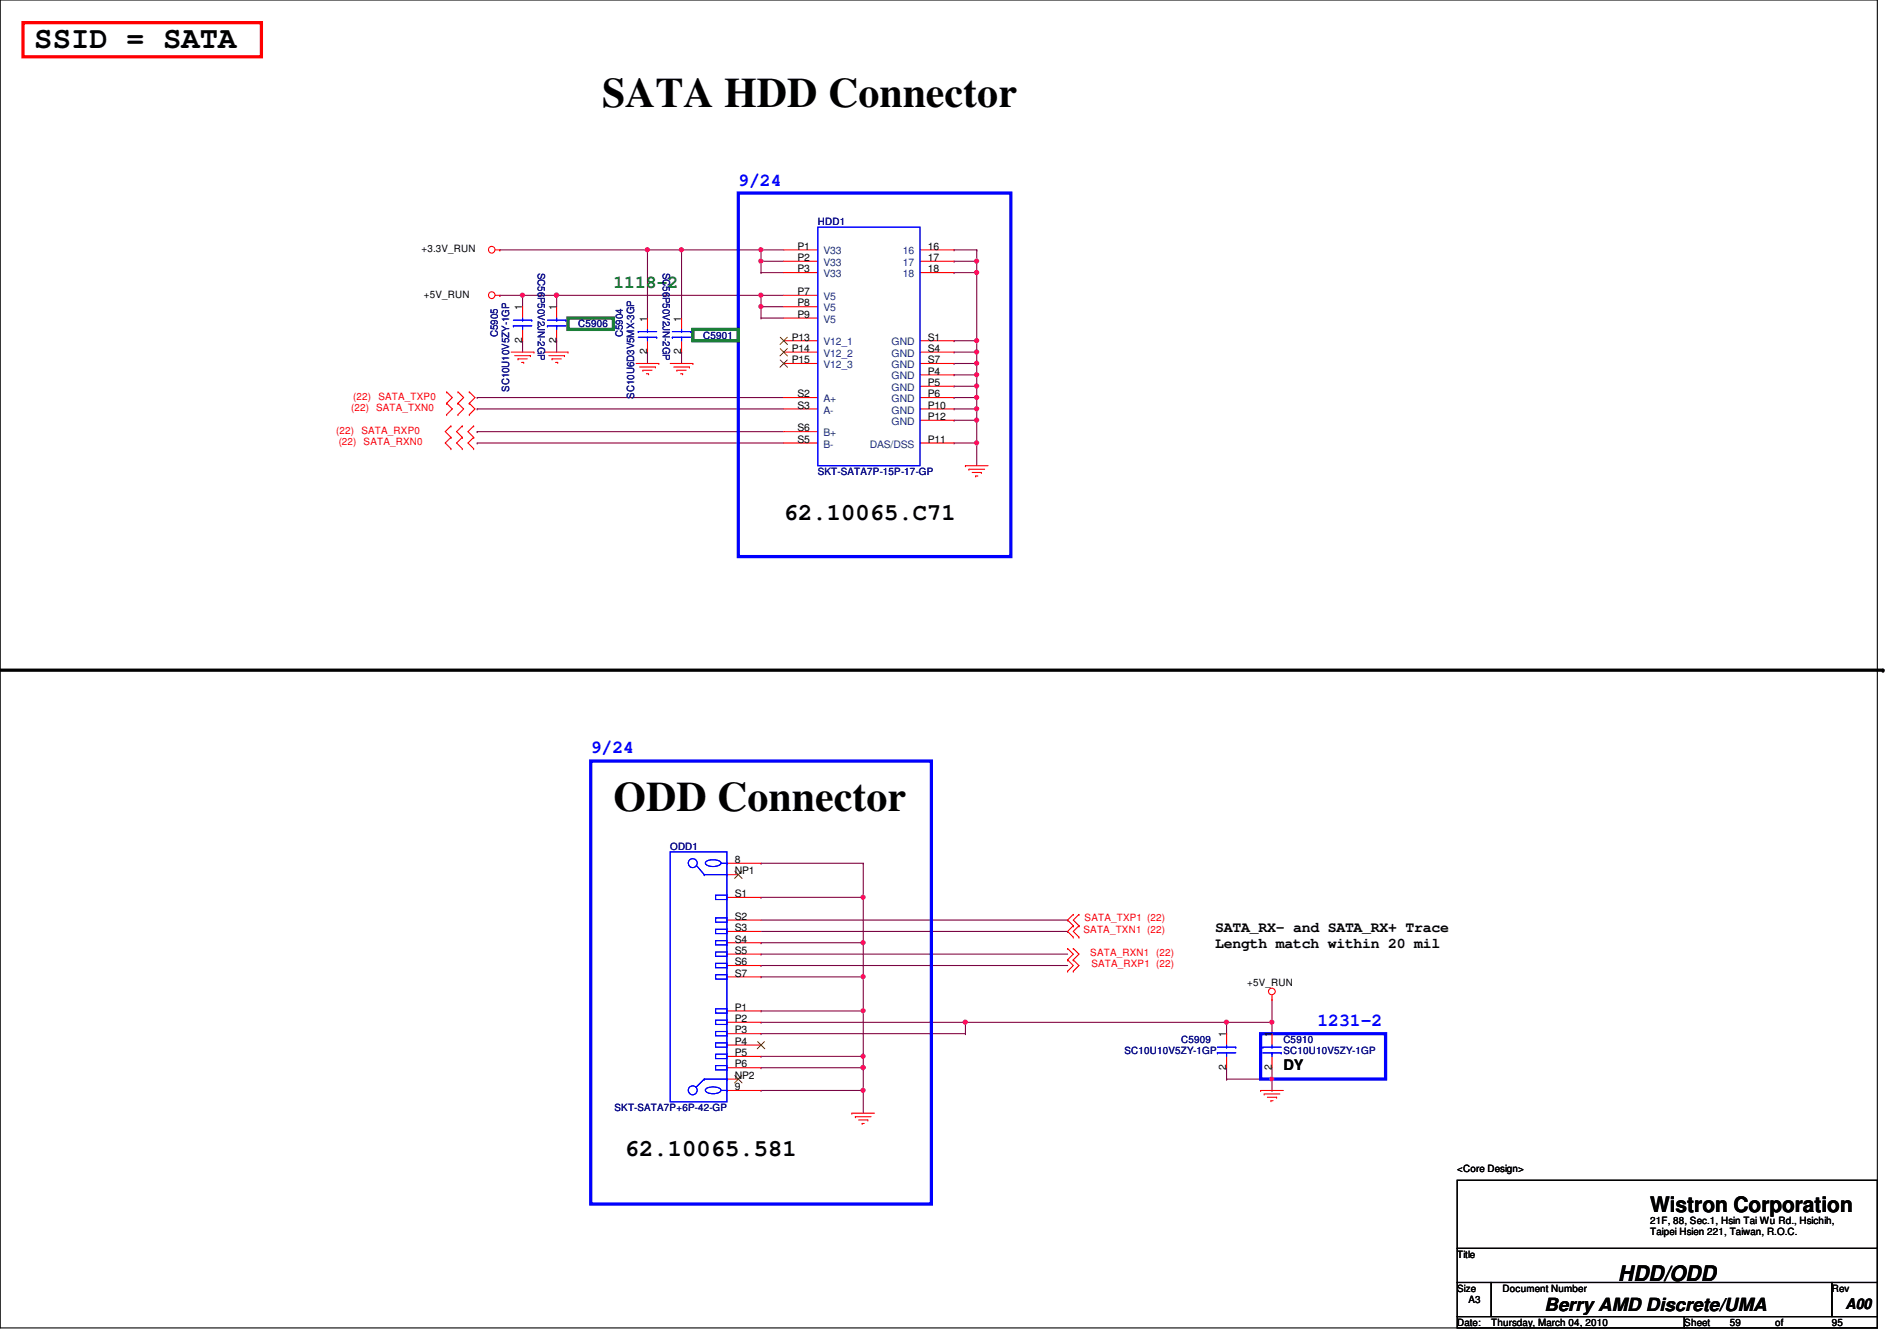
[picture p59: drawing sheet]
<svg xmlns="http://www.w3.org/2000/svg" width="297mm" height="210mm" viewBox="0 0 297 210" stroke-linecap="round" stroke-linejoin="round" font-family="sans-serif">
<defs><g id="words">
<g font-size="6.6">
<text x="94.3" y="16.7">SATA HDD Connector</text>
<text x="96.1" y="126.9">ODD Connector</text>
</g>
<text font-size="4.8" x="5.4" y="7.6">SSID = SATA</text>
<g font-size="3.7">
<text x="122.7" y="81.4">62.10065.C71</text>
<text x="97.8" y="181">62.10065.581</text>
</g>
<g font-size="3.3">
<text x="258.4" y="189.7">Wistron Corporation</text>
<text x="253.4" y="200.6">HDD/ODD</text>
</g>
<g font-size="2.8" fill="#00f">
<text x="115.6" y="29">9/24</text>
<text x="92.5" y="117.9">9/24</text>
<text x="206.3" y="160.6">1231-2</text>
</g>
<text font-size="2.8" fill="#008000" x="96.1" y="45">1118-2</text>
<text font-size="2.8" x="241.8" y="205.3">Berry AMD Discrete/UMA</text>
<g font-size="2.3">
<text x="190.3" y="145.9">SATA_RX- and SATA_RX+ Trace</text>
<text x="190.3" y="148.4">Length match within 20 mil</text>
<text x="201" y="167.5">DY</text>
<text x="289" y="204.9">A00</text>
</g>
<g font-size="1.6" fill="#000080">
<text x="128.1" y="35.2">HDD1</text>
<text x="84.2" y="42.7" transform="rotate(90 84.2 42.7)">SC56P50V2JN-2GP</text>
<text x="103.8" y="42.7" transform="rotate(90 103.8 42.7)">SC56P50V2JN-2GP</text>
<text x="78" y="52.8" transform="rotate(-90 78 52.8)">C5905</text>
<text x="90.5" y="51.2">C5906</text>
<text x="97.5" y="52.8" transform="rotate(-90 97.5 52.8)">C5904</text>
<text x="110.1" y="53">C5901</text>
<text x="79.8" y="61.3" transform="rotate(-90 79.8 61.3)">SC10U10V5ZY-1GP</text>
<text x="99.3" y="62.4" transform="rotate(-90 99.3 62.4)">SC10U6D3V5MX-3GP</text>
<text x="128.1" y="74.3">SKT-SATA7P-15P-17-GP</text>
<text x="104.9" y="133">ODD1</text>
<text x="176.1" y="165">SC10U10V5ZY-1GP</text>
<text x="185" y="163.2">C5909</text>
<text x="201" y="163.2">C5910</text>
<text x="201" y="165">SC10U10V5ZY-1GP</text>
<text x="96.2" y="173.9">SKT-SATA7P+6P-42-GP</text>
</g>
<g font-size="1.6">
<text x="66" y="39.5">+3.3V_RUN</text>
<text x="124.9" y="39.1">P1</text>
<text x="124.9" y="40.9">P2</text>
<text x="145.3" y="39.1">16</text>
<text x="145.3" y="40.9">17</text>
<text x="66.4" y="46.6">+5V_RUN</text>
<text x="124.9" y="42.6">P3</text>
<text x="124.9" y="46.2">P7</text>
<text x="124.9" y="48">P8</text>
<text x="145.3" y="42.6">18</text>
<text x="81.8" y="53.7" transform="rotate(-90 81.8 53.7)">2</text>
<text x="81.8" y="48.6" transform="rotate(-90 81.8 48.6)">1</text>
<text x="87.1" y="53.7" transform="rotate(-90 87.1 53.7)">2</text>
<text x="87.1" y="48.6" transform="rotate(-90 87.1 48.6)">1</text>
<text x="101.3" y="50.3" transform="rotate(-90 101.3 50.3)">1</text>
<text x="106.7" y="50.3" transform="rotate(-90 106.7 50.3)">1</text>
<text x="124" y="53.3">P13</text>
<text x="124.9" y="49.7">P9</text>
<text x="145.3" y="53.3">S1</text>
<text x="101.3" y="55.5" transform="rotate(-90 101.3 55.5)">2</text>
<text x="106.7" y="55.5" transform="rotate(-90 106.7 55.5)">2</text>
<text x="124" y="55.1">P14</text>
<text x="124" y="56.9">P15</text>
<text x="145.3" y="55.1">S4</text>
<text x="145.3" y="56.9">S7</text>
<text x="145.3" y="58.6">P4</text>
<text x="124.9" y="62.2">S2</text>
<text x="124.9" y="64">S3</text>
<text x="145.3" y="60.4">P5</text>
<text x="145.3" y="62.2">P6</text>
<text x="145.3" y="64">P10</text>
<text x="145.3" y="65.7">P12</text>
<text x="124.9" y="67.5">S6</text>
<text x="124.9" y="69.3">S5</text>
<text x="145.3" y="69.3">P11</text>
<text x="115.1" y="135.1">8</text>
<text x="115.1" y="136.9">NP1</text>
<text x="115.1" y="140.4">S1</text>
<text x="115.1" y="144">S2</text>
<text x="115.1" y="145.8">S3</text>
<text x="115.1" y="147.5">S4</text>
<text x="115.1" y="149.3">S5</text>
<text x="115.1" y="151.1">S6</text>
<text x="115.1" y="152.9">S7</text>
<text x="195.3" y="154.3">+5V_RUN</text>
<text x="115.1" y="158.2">P1</text>
<text x="115.1" y="160">P2</text>
<text x="115.1" y="161.8">P3</text>
<text x="115.1" y="163.5">P4</text>
<text x="115.1" y="165.3">P5</text>
<text x="115.1" y="167.1">P6</text>
<text x="192" y="167.5" transform="rotate(-90 192 167.5)">2</text>
<text x="192" y="162.3" transform="rotate(-90 192 162.3)">1</text>
<text x="199.1" y="167.5" transform="rotate(-90 199.1 167.5)">2</text>
<text x="199.1" y="162.3" transform="rotate(-90 199.1 162.3)">1</text>
<text x="115.1" y="170.6">9</text>
<text x="115.1" y="168.9">NP2</text>
<text x="228.2" y="183.5">&lt;Core Design&gt;</text>
<text x="258.4" y="191.5">21F, 88, Sec.1, Hsin Tai Wu Rd., Hsichih,</text>
<text x="228.2" y="196.8">Title</text>
<text x="258.4" y="193.3">Taipei Hsien 221, Taiwan, R.O.C.</text>
<text x="228.2" y="202.2">Size</text>
<text x="230" y="204">A3</text>
<text x="235.3" y="202.2">Document Number</text>
<text x="286.8" y="202.2">Rev</text>
<text x="228.2" y="207.5">Date:</text>
<text x="233.5" y="207.5">Thursday, March 04, 2010</text>
<text x="263.7" y="207.5">Sheet</text>
<text x="270.8" y="207.5">59</text>
<text x="278" y="207.5">of</text>
<text x="286.8" y="207.5">95</text>
</g>
<g font-size="1.6" fill="#004080">
<text x="128.9" y="39.8">V33</text>
<text x="128.9" y="41.6">V33</text>
<text x="141.4" y="39.8">16</text>
<text x="141.4" y="41.6">17</text>
<text x="128.9" y="43.4">V33</text>
<text x="128.9" y="46.9">V5</text>
<text x="141.4" y="43.4">18</text>
<text x="128.9" y="48.7">V5</text>
<text x="128.9" y="50.5">V5</text>
<text x="128.9" y="54.1">V12_1</text>
<text x="128.9" y="55.8">V12_2</text>
<text x="128.9" y="57.6">V12_3</text>
<text x="139.6" y="54.1">GND</text>
<text x="139.6" y="55.8">GND</text>
<text x="139.6" y="57.6">GND</text>
<text x="139.6" y="59.4">GND</text>
<text x="128.9" y="62.9">A+</text>
<text x="128.9" y="64.7">A-</text>
<text x="139.6" y="61.2">GND</text>
<text x="139.6" y="62.9">GND</text>
<text x="139.6" y="64.7">GND</text>
<text x="128.9" y="68.3">B+</text>
<text x="128.9" y="70.1">B-</text>
<text x="136.2" y="70.1">DAS/DSS</text>
<text x="139.6" y="66.5">GND</text>
</g>
<g font-size="1.6" fill="#f00">
<text x="55" y="64.4">(22)</text>
<text x="55.3" y="62.6">(22)</text>
<text x="58.9" y="64.4">SATA_TXN0</text>
<text x="59.3" y="62.6">SATA_TXP0</text>
<text x="52.7" y="67.9">(22)</text>
<text x="53" y="69.7">(22)</text>
<text x="56.6" y="67.9">SATA_RXP0</text>
<text x="56.9" y="69.7">SATA_RXN0</text>
<text x="169.7" y="146">SATA_TXN1 (22)</text>
<text x="169.8" y="144.2">SATA_TXP1 (22)</text>
<text x="170.7" y="149.6">SATA_RXN1 (22)</text>
<text x="170.9" y="151.3">SATA_RXP1 (22)</text>
</g>
</g></defs>
<path d="M0 0h294v207.9h-294z" fill="none" stroke="#000" stroke-width=".17"/>
<path d="M135.2 152.9h.1M135.2 140.5h.1M135.2 140.5v7.1M135.2 152.9v5.3" fill="none" stroke="#800040" stroke-width=".17"/>
<circle cx="135.1" cy="147.5" r=".32" fill="#f0f"/>
<circle cx="135.1" cy="147.5" r=".32" fill="none" stroke="#f0f" stroke-width=".17"/>
<path d="M119.2 135.1h.1M119.2 135.1h16M119.2 149.4h.1M119.2 149.4h48M151.2 160h.1M151.2 160h40.9" fill="none" stroke="#800040" stroke-width=".17"/>
<circle cx="151.1" cy="160" r=".32" fill="#f0f"/>
<circle cx="151.1" cy="160" r=".32" fill="none" stroke="#f0f" stroke-width=".17"/>
<path d="M199.2 156.5h.1M199.2 156.5v3.5h-7.1M192.1 161.8h.1M192.1 160h.1M192.1 160v1.8" fill="none" stroke="#800040" stroke-width=".17"/>
<circle cx="199.1" cy="160" r=".32" fill="#f0f"/>
<circle cx="199.1" cy="160" r=".32" fill="none" stroke="#f0f" stroke-width=".17"/>
<circle cx="192" cy="160" r=".32" fill="#f0f"/>
<circle cx="192" cy="160" r=".32" fill="none" stroke="#f0f" stroke-width=".17"/>
<path d="M192.1 168.9h.1M192.1 168.9h7.1v1.8M192.1 167.1v1.8M199.2 170.7h.1" fill="none" stroke="#800040" stroke-width=".17"/>
<circle cx="199.1" cy="168.9" r=".32" fill="#f0f"/>
<circle cx="199.1" cy="168.9" r=".32" fill="none" stroke="#f0f" stroke-width=".17"/>
<path d="M119.2 161.8h.1M119.2 165.4h.1M119.2 161.8h32M119.2 165.4h16" fill="none" stroke="#800040" stroke-width=".17"/>
<circle cx="135.1" cy="165.3" r=".32" fill="#f0f"/>
<circle cx="135.1" cy="165.3" r=".32" fill="none" stroke="#f0f" stroke-width=".17"/>
<g fill="none" stroke="#800040" stroke-width=".17">
<path d="M119.2 158.2h.1M119.2 151.1h.1M119.2 140.5h.1M119.2 158.2h16M119.2 151.1h48M119.2 140.5h16M119.2 167.1h.1M119.2 167.1h16M151.2 161.8h.1M151.2 160v1.8M199.2 161.8h.1M199.2 168.9h.1"/>
<path d="M199.2 160v1.8M199.2 167.1v1.8"/>
</g>
<circle cx="135.1" cy="167.1" r=".32" fill="#f0f"/>
<circle cx="135.1" cy="167.1" r=".32" fill="none" stroke="#f0f" stroke-width=".17"/>
<path d="M119.2 152.9h.1M119.2 152.9h16" fill="none" stroke="#800040" stroke-width=".17"/>
<circle cx="135.1" cy="152.9" r=".32" fill="#f0f"/>
<circle cx="135.1" cy="152.9" r=".32" fill="none" stroke="#f0f" stroke-width=".17"/>
<path d="M119.2 170.7h.1M119.2 170.7h16M135.2 167.1h.1M135.2 170.7h.1M135.2 167.1v7.1" fill="none" stroke="#800040" stroke-width=".17"/>
<circle cx="135.1" cy="170.7" r=".32" fill="#f0f"/>
<circle cx="135.1" cy="170.7" r=".32" fill="none" stroke="#f0f" stroke-width=".17"/>
<path d="M135.2 135.1h.1M135.2 135.1v5.4" fill="none" stroke="#800040" stroke-width=".17"/>
<circle cx="135.1" cy="140.4" r=".32" fill="#f0f"/>
<circle cx="135.1" cy="140.4" r=".32" fill="none" stroke="#f0f" stroke-width=".17"/>
<path d="M119.2 147.6h.1M119.2 147.6h16M135.2 165.4h.1M135.2 165.4v1.7" fill="none" stroke="#800040" stroke-width=".17"/>
<circle cx="135.1" cy="167.1" r=".32" fill="#f0f"/>
<circle cx="135.1" cy="167.1" r=".32" fill="none" stroke="#f0f" stroke-width=".17"/>
<path d="M119.2 144h48M119.2 145.8h48M135.2 147.6h.1M135.2 158.2h.1M135.2 147.6v5.3M135.2 158.2v7.2M167.2 144h.1M167.2 145.8h.1M119.2 160h.1M119.2 160h32" fill="none" stroke="#800040" stroke-width=".17"/>
<circle cx="135.1" cy="158.2" r=".32" fill="#f0f"/>
<circle cx="135.1" cy="158.2" r=".32" fill="none" stroke="#f0f" stroke-width=".17"/>
<path d="M87.2 46.2h.1M87.2 46.2h32M119.2 48h.1M119.2 48v1.8" fill="none" stroke="#800040" stroke-width=".17"/>
<circle cx="87.1" cy="46.2" r=".32" fill="#f0f"/>
<circle cx="87.1" cy="46.2" r=".32" fill="none" stroke="#f0f" stroke-width=".17"/>
<path d="M81.8 46.2h.1M81.8 46.2h5.4M119.2 46.2h.1M119.2 46.2v1.8" fill="none" stroke="#800040" stroke-width=".17"/>
<circle cx="87.1" cy="46.2" r=".32" fill="#f0f"/>
<circle cx="87.1" cy="46.2" r=".32" fill="none" stroke="#f0f" stroke-width=".17"/>
<circle cx="81.8" cy="46.2" r=".32" fill="#f0f"/>
<circle cx="81.8" cy="46.2" r=".32" fill="none" stroke="#f0f" stroke-width=".17"/>
<path d="M78.3 46.2h.1M78.3 46.2h3.5M81.8 46.2h.1M81.8 46.2v1.8M87.2 46.2h.1M87.2 46.2v1.8M119.2 48h.1M119.2 48h3.5" fill="none" stroke="#800040" stroke-width=".17"/>
<circle cx="119.1" cy="48" r=".32" fill="#f0f"/>
<circle cx="119.1" cy="48" r=".32" fill="none" stroke="#f0f" stroke-width=".17"/>
<path d="M119.2 46.2h.1M119.2 46.2h3.5" fill="none" stroke="#800040" stroke-width=".17"/>
<circle cx="119.1" cy="46.2" r=".32" fill="#f0f"/>
<circle cx="119.1" cy="46.2" r=".32" fill="none" stroke="#f0f" stroke-width=".17"/>
<path d="M106.7 39.1h.1M106.7 39.1h12.5M81.8 53.3h.1M81.8 53.3v1.8M87.2 53.3h.1M87.2 53.3v1.8M119.2 49.8h.1M119.2 49.8h3.5" fill="none" stroke="#800040" stroke-width=".17"/>
<circle cx="106.7" cy="39.1" r=".32" fill="#f0f"/>
<circle cx="106.7" cy="39.1" r=".32" fill="none" stroke="#f0f" stroke-width=".17"/>
<path d="M78.3 39.1h.1M78.3 39.1h23.1M101.4 39.1h.1M101.4 39.1v10.7M119.2 39.1h.1M119.2 39.1v3.6M119.2 39.1h3.5M119.2 42.7h.1M119.2 40.9h.1M119.2 42.7h3.5M119.2 40.9h3.5" fill="none" stroke="#800040" stroke-width=".17"/>
<circle cx="119.1" cy="40.9" r=".32" fill="#f0f"/>
<circle cx="119.1" cy="40.9" r=".32" fill="none" stroke="#f0f" stroke-width=".17"/>
<circle cx="119.1" cy="39.1" r=".32" fill="#f0f"/>
<circle cx="119.1" cy="39.1" r=".32" fill="none" stroke="#f0f" stroke-width=".17"/>
<path d="M101.4 39.1h.1M101.4 39.1h5.3M106.7 39.1h.1M106.7 39.1v10.7M101.4 55.1h.1M101.4 55.1v1.8M106.7 55.1h.1M106.7 55.1v1.8" fill="none" stroke="#800040" stroke-width=".17"/>
<circle cx="101.4" cy="39.1" r=".32" fill="#f0f"/>
<circle cx="101.4" cy="39.1" r=".32" fill="none" stroke="#f0f" stroke-width=".17"/>
<path d="M74.7 67.6h.1M74.7 69.3h.1M74.7 62.2h.1M74.7 67.6h48M74.7 69.3h48M74.7 62.2h48M149.4 69.3h.1M152.9 65.8h.1M152.9 65.8v3.5h-3.5" fill="none" stroke="#800040" stroke-width=".17"/>
<circle cx="152.9" cy="65.8" r=".32" fill="#f0f"/>
<circle cx="152.9" cy="65.8" r=".32" fill="none" stroke="#f0f" stroke-width=".17"/>
<path d="M149.4 65.8h.1M152.9 64h.1M152.9 64v1.8h-3.5" fill="none" stroke="#800040" stroke-width=".17"/>
<circle cx="152.9" cy="64" r=".32" fill="#f0f"/>
<circle cx="152.9" cy="64" r=".32" fill="none" stroke="#f0f" stroke-width=".17"/>
<path d="M149.4 64h.1M152.9 62.2h.1M152.9 62.2v1.8h-3.5" fill="none" stroke="#800040" stroke-width=".17"/>
<circle cx="152.9" cy="62.2" r=".32" fill="#f0f"/>
<circle cx="152.9" cy="62.2" r=".32" fill="none" stroke="#f0f" stroke-width=".17"/>
<path d="M149.4 62.2h.1M149.4 60.5h.1M149.4 60.5h3.5M152.9 60.5h.1M152.9 60.5v1.7h-3.5" fill="none" stroke="#800040" stroke-width=".17"/>
<circle cx="152.9" cy="60.4" r=".32" fill="#f0f"/>
<circle cx="152.9" cy="60.4" r=".32" fill="none" stroke="#f0f" stroke-width=".17"/>
<path d="M149.4 58.7h.1M149.4 58.7h3.5M152.9 58.7h.1M152.9 58.7v1.8" fill="none" stroke="#800040" stroke-width=".17"/>
<circle cx="152.9" cy="58.6" r=".32" fill="#f0f"/>
<circle cx="152.9" cy="58.6" r=".32" fill="none" stroke="#f0f" stroke-width=".17"/>
<path d="M149.4 56.9h.1M149.4 56.9h3.5M152.9 56.9h.1M152.9 56.9v1.8" fill="none" stroke="#800040" stroke-width=".17"/>
<circle cx="152.9" cy="56.9" r=".32" fill="#f0f"/>
<circle cx="152.9" cy="56.9" r=".32" fill="none" stroke="#f0f" stroke-width=".17"/>
<path d="M149.4 55.1h.1M149.4 55.1h3.5M152.9 55.1h.1M152.9 55.1v1.8" fill="none" stroke="#800040" stroke-width=".17"/>
<circle cx="152.9" cy="55.1" r=".32" fill="#f0f"/>
<circle cx="152.9" cy="55.1" r=".32" fill="none" stroke="#f0f" stroke-width=".17"/>
<path d="M152.9 53.3h.1M152.9 53.3v1.8" fill="none" stroke="#800040" stroke-width=".17"/>
<circle cx="152.9" cy="53.3" r=".32" fill="#f0f"/>
<circle cx="152.9" cy="53.3" r=".32" fill="none" stroke="#f0f" stroke-width=".17"/>
<path d="M149.4 53.3h.1M149.4 53.3h3.5M152.9 69.3h.1M152.9 69.3v3.6" fill="none" stroke="#800040" stroke-width=".17"/>
<circle cx="152.9" cy="69.3" r=".32" fill="#f0f"/>
<circle cx="152.9" cy="69.3" r=".32" fill="none" stroke="#f0f" stroke-width=".17"/>
<path d="M149.4 39.1h.1M149.4 39.1h3.5M152.9 39.1h.1M152.9 39.1v3.6M149.4 40.9h.1M149.4 40.9h3.5M152.9 40.9h.1" fill="none" stroke="#800040" stroke-width=".17"/>
<circle cx="152.9" cy="40.9" r=".32" fill="#f0f"/>
<circle cx="152.9" cy="40.9" r=".32" fill="none" stroke="#f0f" stroke-width=".17"/>
<path d="M149.4 42.7h.1M149.4 42.7h3.5M152.9 42.7h.1M152.9 42.7v10.6" fill="none" stroke="#800040" stroke-width=".17"/>
<circle cx="152.9" cy="42.6" r=".32" fill="#f0f"/>
<circle cx="152.9" cy="42.6" r=".32" fill="none" stroke="#f0f" stroke-width=".17"/>
<path d="M74.7 64h.1M74.7 64h48" fill="none" stroke="#800040" stroke-width=".17"/>
<g fill="none" stroke="#f00" stroke-width=".17">
<path d="M77.6 39.1h.7M78.3 39.1h.1M122.7 39.1h5.4M144.1 39.1h5.3M77.6 46.2h.7M78.3 46.2h.1M80 55.1h3.6M80.6 55.7h2.5M81.1 56.2h.1M81.1 56.2h1.4M81.7 56.7h.3M81.8 48v1.8"/>
<path d="M81.8 51.6v1.7M82 56.7h.1M83.1 55.7h.1M83.6 55.1h.1M85.4 55.1h3.5M85.9 55.7h2.5M86.4 56.2h.1M86.4 56.2h1.5M87 56.7h.3M87.2 48v1.8M87.2 51.6v1.7M87.3 56.7h.1"/>
<path d="M88.4 55.7h.1M88.9 55.1h.1M99.6 56.9h3.6M100.2 57.4h2.4M100.7 58h.1M100.7 58h1.4M101.2 58.5h.4M101.4 49.8v1.8M101.4 53.3v1.8M101.6 58.5h.1M102.6 57.4h.1M103.2 56.9h.1"/>
<path d="M104.9 56.9h3.6M105.5 57.4h2.4M106 58h.1M106 58h1.4M106.5 58.5h.4M106.7 49.8v1.8M106.7 53.3v1.8M106.9 58.5h.1M107.9 57.4h.1M108.5 56.9h.1M122.7 46.2h5.4M122.7 55.1h5.4"/>
<path d="M122.7 56.9h5.4M122.7 53.3h5.4M122.7 40.9h5.4M122.7 42.7h5.4M122.7 48h5.4M122.7 49.8h5.4M144.1 55.1h5.3M144.1 56.9h5.3M144.1 53.3h5.3M144.1 40.9h5.3M144.1 42.7h5.3M144.1 58.7h5.3"/>
<path d="M69.9 64.9h.1M69.9 63.1h.1M69.9 61.3h.1M69.9 61.3l.9 .9-.9 .9M69.9 63.1l.9 .9-.9 .9M70.6 68.5h.1M70.6 66.7h.1M70.6 70.2h.1M70.6 68.5l-.9 .8 .9 .9M70.6 66.7l-.9 .9 .9 .9M71.7 63.1h.1M71.7 64.9h.1"/>
<path d="M71.7 61.3h.1M71.7 63.1l.9 .9-.9 .9M71.7 61.3l.9 .9-.9 .9M72.4 66.7h.1M72.4 68.5h.1M72.4 70.2h.1M72.4 66.7l-.9 .9 .9 .9M72.4 68.5l-.9 .8 .9 .9M73.5 64.9h.1M73.5 63.1h.1M73.5 61.3h.1M73.5 61.3l.9 .9-.9 .9"/>
<path d="M73.5 63.1l.9 .9-.9 .9M74.2 68.5h.1M74.2 66.7h.1M74.2 70.2h.1M74.2 66.7l-.9 .9 .9 .9M74.2 68.5l-.9 .8 .9 .9M122.7 62.2h5.4M122.7 64h5.4M122.7 69.3h5.4M122.7 67.6h5.4M144.1 60.5h5.3M144.1 62.2h5.3"/>
<path d="M144.1 64h5.3M144.1 69.3h5.3M144.1 65.8h5.3M151.2 72.9h.1M151.2 72.9h3.5M151.7 73.4h.1M151.7 73.4h2.5M152.2 74h1.5M152.8 74.5h.1M152.8 74.5h.3M153.7 74h.1M113.8 135.1h5.4"/>
<path d="M113.8 136.9h1.8M113.8 140.5h5.4M113.8 144h5.4M113.8 145.8h5.4M113.8 147.6h5.4M113.8 149.4h5.4M113.8 151.1h5.4M113.8 152.9h5.4M113.8 158.2h5.4M167.2 150.2h.1M167.2 148.5h.1M167.2 152h.1"/>
<path d="M167.2 148.5l.9 .9-.9 .8M167.2 150.2l.9 .9-.9 .9M168.1 144.9h.1M168.1 146.7h.1M168.1 150.2h.1M168.1 148.5h.1M168.1 143.1h.1M168.1 152h.1M168.1 144.9l-.9 .9 .9 .9M168.1 148.5l.8 .9-.8 .8M168.1 143.1l-.9 .9 .9 .9M168.1 150.2l.8 .9-.8 .9"/>
<path d="M168.9 146.7h.1M168.9 144.9h.1M168.9 143.1h.1M168.9 144.9l-.8 .9 .8 .9M168.9 143.1l-.8 .9 .8 .9M199.2 156.5h.1M199.2 155.7v.8M113.8 170.7h5.4M113.8 160h5.4M113.8 161.8h5.4M113.8 163.6h5.4M113.8 165.4h5.4"/>
<path d="M113.8 167.1h5.4M113.8 168.9h1.8M133.4 174.2h.1M133.4 174.2h3.5M133.9 174.8h.1M133.9 174.8h2.5M134.4 175.3h1.5M135 175.9h.1M135 175.9h.3M135.9 175.3h.1M192.1 161.8v1.8M192.1 165.4v1.7"/>
<path d="M197.4 170.7h.1M197.4 170.7h3.6M197.9 171.2h.1M197.9 171.2h2.5M198.5 171.7h1.4M199 172.3h.1M199 172.3h.3M199.2 161.8v1.8M199.2 165.4v1.7M199.9 171.7h.1"/>
<circle cx="77" cy="39.1" r=".52"/>
<circle cx="77" cy="46.2" r=".52"/>
<circle cx="199.2" cy="155.2" r=".52"/>
</g>
<path d="M228.2 184.7h65.8v10.7h-65.8zM228.2 195.4h65.8v5.3h-65.8zM228.2 200.7h5.3v5.4h-5.3zM228.2 206.1h35.5v1.8h-35.5zM233.5 200.7h53.3v5.4h-53.3zM263.7 206.1h30.3v1.8h-30.3zM286.8 200.7h7.2v5.4h-7.2z" fill="none" stroke="#000" stroke-width=".17"/>
<path d="M3.6 3.6h37.3v5.3h-37.3z" fill="none" stroke="#f00" stroke-width=".51"/>
<path d="M0 104.9h294.8" fill="none" stroke="#000" stroke-width=".51"/>
<circle cx="294.8" cy="104.9" r=".25" fill="#000"/>
<path d="M115.6 30.2h42.7v56.9h-42.7zM92.5 119.1h53.3v69.4h-53.3zM197.4 161.8h19.6v7.1h-19.6z" fill="none" stroke="#00f" stroke-width=".51"/>
<path d="M88.9 49.8h7.2v1.8h-7.2zM108.5 51.6h7.1v1.7h-7.1z" fill="none" stroke="#008000" stroke-width=".51"/>
<g fill="none" stroke="#00f" stroke-width=".17">
<path d="M128.1 35.6h16v37.3h-16zM80.4 51h.1M80.4 50.1h2.9M80.4 51h2.9M81.8 50.1h.1M81.8 51h.1M81.8 49.8v.3M81.8 51v.6M83.3 50.1h.1M85.7 51h.1M85.7 50.1h2.9M85.7 51h2.9"/>
<path d="M87.2 50.1h.1M87.2 51h.1M87.2 49.8v.3M87.2 51v.6M88.6 50.1h.1M99.9 51.9h.1M99.9 51.9h2.9M99.9 52.8h2.9M101.4 51.9h.1M101.4 52.8h.1M101.4 51.6v.3M101.4 52.8v.5"/>
<path d="M102.8 52.8h.1M105.3 52.8h.1M105.3 51.9h2.9M105.3 52.8h2.9M106.7 51.9h.1M106.7 52.8h.1M106.7 51.6v.3M106.7 52.8v.5M108.2 51.9h.1M104.9 133.3h8.9v39.2h-8.9zM109 135.5l1.3 1.4M110.3 136.9h.1"/>
<path d="M110.3 136.9h3.5M110.5 134.9a2.27 2.27 0 0 1 2.3 0l.1 .2a1.7 1.7 0 0 1-2.4 .2l-.1-.2zM112.9 135.1h.9M113.8 135.1h.1M113.8 136.9h.1M112.1 140.1h1.7v.7h-1.7zM112.1 143.7h1.7v.7h-1.7zM112.1 145.5h1.7v.6h-1.7zM112.1 147.2h1.7v.7h-1.7zM112.1 149h1.7v.7h-1.7zM112.1 150.8h1.7v.7h-1.7zM112.1 152.6h1.7v.6h-1.7z"/>
<path d="M112.1 157.9h1.7v.7h-1.7zM112.1 159.7h1.7v.7h-1.7zM110.3 168.9h.1M110.3 168.9l-1.3 1.2M110.3 168.9h3.5M110.5 170.4a2.27 2.27 0 0 1 2.3 0l.1 .2a1.7 1.7 0 0 1-2.4 .3l-.1-.3zM112.1 161.5h1.7v.6h-1.7zM112.1 163.2h1.7v.7h-1.7zM112.1 165h1.7v.7h-1.7zM112.1 166.8h1.7v.7h-1.7zM112.9 170.7h.9M113.8 170.7h.1"/>
<path d="M113.8 168.9h.1M190.6 164.8h.1M190.6 163.9h2.9M190.6 164.8h2.9M192.1 163.9h.1M192.1 164.8h.1M192.1 163.6v.3M192.1 164.8v.6M193.5 163.9h.1M197.7 163.9h.1M197.7 163.9h2.9M197.7 164.8h2.9"/>
<path d="M199.2 163.9h.1M199.2 164.8h.1M199.2 163.6v.3M199.2 164.8v.6M200.6 164.8h.1"/>
<circle cx="108.5" cy="135.1" r=".7"/>
<circle cx="108.5" cy="170.7" r=".7"/>
</g>
<path d="M122.2 52.8l1.1 1.1M122.2 54.6l1.1 1.1M122.2 56.3l1.1 1.2M123.3 52.8l-1.2 1.1M123.3 54.6l-1.2 1.1M123.3 56.3l-1.2 1.2M115.1 136.4l1.1 1.1M116.2 136.4l-1.2 1.1M115.1 168.4l1.1 1.1M116.2 168.4l-1.2 1.1M118.6 163l1.2 1.2M119.7 163l-1.1 1.2" fill="none" stroke="#804000" stroke-width=".16"/>
<circle cx="135.1" cy="147.5" r=".32" fill="#f0f"/>
<circle cx="135.1" cy="147.5" r=".32" fill="none" stroke="#f0f" stroke-width=".17"/>
<circle cx="151.1" cy="160" r=".32" fill="#f0f"/>
<circle cx="151.1" cy="160" r=".32" fill="none" stroke="#f0f" stroke-width=".17"/>
<circle cx="199.1" cy="160" r=".32" fill="#f0f"/>
<circle cx="199.1" cy="160" r=".32" fill="none" stroke="#f0f" stroke-width=".17"/>
<circle cx="192" cy="160" r=".32" fill="#f0f"/>
<circle cx="192" cy="160" r=".32" fill="none" stroke="#f0f" stroke-width=".17"/>
<circle cx="199.1" cy="168.9" r=".32" fill="#f0f"/>
<circle cx="199.1" cy="168.9" r=".32" fill="none" stroke="#f0f" stroke-width=".17"/>
<circle cx="135.1" cy="165.3" r=".32" fill="#f0f"/>
<circle cx="135.1" cy="165.3" r=".32" fill="none" stroke="#f0f" stroke-width=".17"/>
<circle cx="135.1" cy="167.1" r=".32" fill="#f0f"/>
<circle cx="135.1" cy="167.1" r=".32" fill="none" stroke="#f0f" stroke-width=".17"/>
<circle cx="135.1" cy="152.9" r=".32" fill="#f0f"/>
<circle cx="135.1" cy="152.9" r=".32" fill="none" stroke="#f0f" stroke-width=".17"/>
<circle cx="135.1" cy="170.7" r=".32" fill="#f0f"/>
<circle cx="135.1" cy="170.7" r=".32" fill="none" stroke="#f0f" stroke-width=".17"/>
<circle cx="135.1" cy="140.4" r=".32" fill="#f0f"/>
<circle cx="135.1" cy="140.4" r=".32" fill="none" stroke="#f0f" stroke-width=".17"/>
<circle cx="135.1" cy="167.1" r=".32" fill="#f0f"/>
<circle cx="135.1" cy="167.1" r=".32" fill="none" stroke="#f0f" stroke-width=".17"/>
<circle cx="135.1" cy="158.2" r=".32" fill="#f0f"/>
<circle cx="135.1" cy="158.2" r=".32" fill="none" stroke="#f0f" stroke-width=".17"/>
<circle cx="87.1" cy="46.2" r=".32" fill="#f0f"/>
<circle cx="87.1" cy="46.2" r=".32" fill="none" stroke="#f0f" stroke-width=".17"/>
<circle cx="87.1" cy="46.2" r=".32" fill="#f0f"/>
<circle cx="87.1" cy="46.2" r=".32" fill="none" stroke="#f0f" stroke-width=".17"/>
<circle cx="81.8" cy="46.2" r=".32" fill="#f0f"/>
<circle cx="81.8" cy="46.2" r=".32" fill="none" stroke="#f0f" stroke-width=".17"/>
<circle cx="119.1" cy="48" r=".32" fill="#f0f"/>
<circle cx="119.1" cy="48" r=".32" fill="none" stroke="#f0f" stroke-width=".17"/>
<circle cx="119.1" cy="46.2" r=".32" fill="#f0f"/>
<circle cx="119.1" cy="46.2" r=".32" fill="none" stroke="#f0f" stroke-width=".17"/>
<circle cx="106.7" cy="39.1" r=".32" fill="#f0f"/>
<circle cx="106.7" cy="39.1" r=".32" fill="none" stroke="#f0f" stroke-width=".17"/>
<circle cx="119.1" cy="40.9" r=".32" fill="#f0f"/>
<circle cx="119.1" cy="40.9" r=".32" fill="none" stroke="#f0f" stroke-width=".17"/>
<circle cx="119.1" cy="39.1" r=".32" fill="#f0f"/>
<circle cx="119.1" cy="39.1" r=".32" fill="none" stroke="#f0f" stroke-width=".17"/>
<circle cx="101.4" cy="39.1" r=".32" fill="#f0f"/>
<circle cx="101.4" cy="39.1" r=".32" fill="none" stroke="#f0f" stroke-width=".17"/>
<circle cx="152.9" cy="65.8" r=".32" fill="#f0f"/>
<circle cx="152.9" cy="65.8" r=".32" fill="none" stroke="#f0f" stroke-width=".17"/>
<circle cx="152.9" cy="64" r=".32" fill="#f0f"/>
<circle cx="152.9" cy="64" r=".32" fill="none" stroke="#f0f" stroke-width=".17"/>
<circle cx="152.9" cy="62.2" r=".32" fill="#f0f"/>
<circle cx="152.9" cy="62.2" r=".32" fill="none" stroke="#f0f" stroke-width=".17"/>
<circle cx="152.9" cy="60.4" r=".32" fill="#f0f"/>
<circle cx="152.9" cy="60.4" r=".32" fill="none" stroke="#f0f" stroke-width=".17"/>
<circle cx="152.9" cy="58.6" r=".32" fill="#f0f"/>
<circle cx="152.9" cy="58.6" r=".32" fill="none" stroke="#f0f" stroke-width=".17"/>
<circle cx="152.9" cy="56.9" r=".32" fill="#f0f"/>
<circle cx="152.9" cy="56.9" r=".32" fill="none" stroke="#f0f" stroke-width=".17"/>
<circle cx="152.9" cy="55.1" r=".32" fill="#f0f"/>
<circle cx="152.9" cy="55.1" r=".32" fill="none" stroke="#f0f" stroke-width=".17"/>
<circle cx="152.9" cy="53.3" r=".32" fill="#f0f"/>
<circle cx="152.9" cy="53.3" r=".32" fill="none" stroke="#f0f" stroke-width=".17"/>
<circle cx="152.9" cy="69.3" r=".32" fill="#f0f"/>
<circle cx="152.9" cy="69.3" r=".32" fill="none" stroke="#f0f" stroke-width=".17"/>
<circle cx="152.9" cy="40.9" r=".32" fill="#f0f"/>
<circle cx="152.9" cy="40.9" r=".32" fill="none" stroke="#f0f" stroke-width=".17"/>
<circle cx="152.9" cy="42.6" r=".32" fill="#f0f"/>
<circle cx="152.9" cy="42.6" r=".32" fill="none" stroke="#f0f" stroke-width=".17"/>
<use href="#words"/>
</svg>
